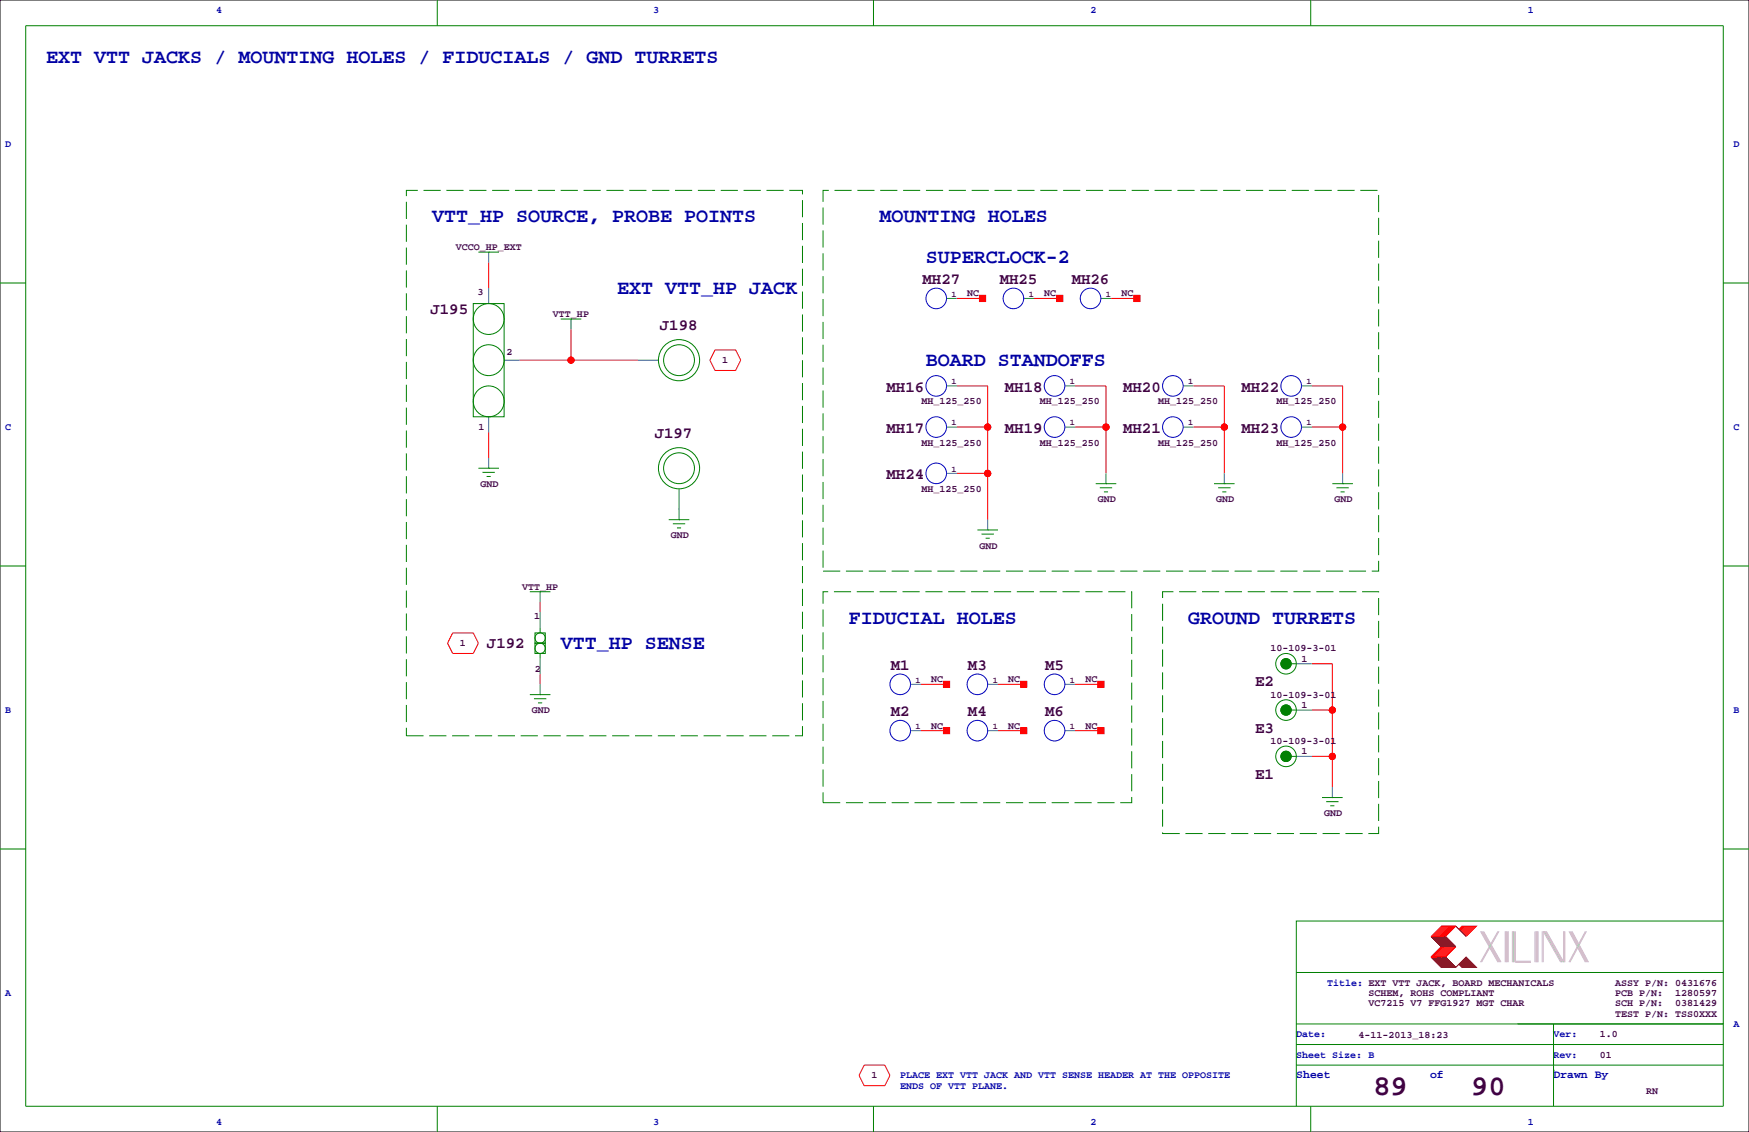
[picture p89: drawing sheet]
<svg xmlns="http://www.w3.org/2000/svg" width="432mm" height="279mm" viewBox="0 0 432 279" stroke-linecap="round" stroke-linejoin="round" font-family="sans-serif">
<defs><g id="words">
<g font-size="7.1" fill="#400040">
<text x="339.1" y="270.3">89</text>
<text x="363.2" y="270.3">90</text>
</g>
<g font-size="4.9" fill="#0000a0">
<text x="11.4" y="15.5">EXT VTT JACKS / MOUNTING HOLES / FIDUCIALS / GND TURRETS</text>
<text x="106.7" y="54.9">VTT_HP SOURCE, PROBE POINTS</text>
<text x="217.2" y="54.9">MOUNTING HOLES</text>
<text x="228.6" y="65">SUPERCLOCK-2</text>
<text x="152.4" y="72.7">EXT VTT_HP JACK</text>
<text x="228.6" y="90.4">BOARD STANDOFFS</text>
<text x="209.5" y="153.9">FIDUCIAL HOLES</text>
<text x="293.4" y="153.9">GROUND TURRETS</text>
<text x="138.4" y="160.3">VTT_HP SENSE</text>
</g>
<g font-size="3.9" fill="#400040">
<text x="227.8" y="70.1">MH27</text>
<text x="246.8" y="70.1">MH25</text>
<text x="264.6" y="70.1">MH26</text>
<text x="106.3" y="77.5">J195</text>
<text x="162.9" y="81.5">J198</text>
<text x="218.9" y="96.7">MH16</text>
<text x="248.1" y="96.7">MH18</text>
<text x="277.3" y="96.7">MH20</text>
<text x="306.5" y="96.7">MH22</text>
<text x="218.9" y="106.9">MH17</text>
<text x="248.1" y="106.9">MH19</text>
<text x="277.3" y="106.9">MH21</text>
<text x="306.5" y="106.9">MH23</text>
<text x="161.6" y="108.2">J197</text>
<text x="218.9" y="118.3">MH24</text>
<text x="120.2" y="160">J192</text>
<text x="219.9" y="165.3">M1</text>
<text x="239" y="165.3">M3</text>
<text x="258" y="165.3">M5</text>
<text x="309.9" y="169.4">E2</text>
<text x="219.9" y="176.8">M2</text>
<text x="239" y="176.8">M4</text>
<text x="258" y="176.8">M6</text>
<text x="309.9" y="180.8">E3</text>
<text x="309.9" y="192.2">E1</text>
</g>
<g font-size="2.8" fill="#0000a0">
<text x="320" y="266.1">Sheet</text>
<text x="353.1" y="266.1">of</text>
<text x="383.5" y="266.1">Drawn By</text>
</g>
<g font-size="2.5" fill="#0000a0">
<text x="53.3" y="3.3">4</text>
<text x="161.3" y="3.3">3</text>
<text x="269.2" y="3.3">2</text>
<text x="377.2" y="3.3">1</text>
<text x="1.3" y="36.3">D</text>
<text x="428" y="36.3">D</text>
<text x="1.3" y="106.2">C</text>
<text x="428" y="106.2">C</text>
<text x="1.3" y="176">B</text>
<text x="428" y="176">B</text>
<text x="1.3" y="245.9">A</text>
<text x="327.7" y="243.3">Title: EXT VTT JACK, BOARD MECHANICALS</text>
<text x="320" y="256">Date:</text>
<text x="383.5" y="256">Ver:</text>
<text x="428" y="253.5">A</text>
<text x="320" y="261.1">Sheet Size: B</text>
<text x="383.5" y="261.1">Rev:</text>
<text x="222.2" y="266.2">PLACE EXT VTT JACK AND VTT SENSE HEADER AT THE OPPOSITE</text>
<text x="222.2" y="268.7">ENDS OF VTT PLANE.</text>
<text x="53.3" y="277.6">4</text>
<text x="161.3" y="277.6">3</text>
<text x="269.2" y="277.6">2</text>
<text x="377.2" y="277.6">1</text>
</g>
<g font-size="2.5" fill="#400040">
<text x="112.5" y="61.7">VCCO_HP_EXT</text>
<text x="117.9" y="72.7">3</text>
<text x="238.8" y="73.2">NC</text>
<text x="257.8" y="73.2">NC</text>
<text x="276.9" y="73.2">NC</text>
<text x="136.5" y="78.2">VTT_HP</text>
<text x="125" y="87.6">2</text>
<text x="178.3" y="89.7">1</text>
<text x="227.5" y="99.8">MH_125_250</text>
<text x="256.8" y="99.8">MH_125_250</text>
<text x="286" y="99.8">MH_125_250</text>
<text x="315.2" y="99.8">MH_125_250</text>
<text x="118.1" y="106.2">1</text>
<text x="227.5" y="110">MH_125_250</text>
<text x="256.8" y="110">MH_125_250</text>
<text x="286" y="110">MH_125_250</text>
<text x="315.2" y="110">MH_125_250</text>
<text x="118.6" y="120.1">GND</text>
<text x="227.5" y="121.4">MH_125_250</text>
<text x="271" y="124">GND</text>
<text x="300.2" y="124">GND</text>
<text x="329.4" y="124">GND</text>
<text x="165.6" y="132.8">GND</text>
<text x="241.8" y="135.4">GND</text>
<text x="128.9" y="145.5">VTT_HP</text>
<text x="131.9" y="152.7">1</text>
<text x="113.6" y="159.5">1</text>
<text x="313.7" y="160.8">10-109-3-01</text>
<text x="132.1" y="165.9">2</text>
<text x="321.3" y="163.3">1</text>
<text x="229.9" y="168.4">NC</text>
<text x="248.9" y="168.4">NC</text>
<text x="268" y="168.4">NC</text>
<text x="313.7" y="172.2">10-109-3-01</text>
<text x="131.3" y="176">GND</text>
<text x="229.9" y="179.8">NC</text>
<text x="248.9" y="179.8">NC</text>
<text x="268" y="179.8">NC</text>
<text x="321.3" y="174.8">1</text>
<text x="313.7" y="183.6">10-109-3-01</text>
<text x="321.3" y="186.2">1</text>
<text x="326.9" y="201.4">GND</text>
<text x="337.8" y="245.9">SCHEM, ROHS COMPLIANT</text>
<text x="398.8" y="243.3">ASSY P/N: 0431676</text>
<text x="398.8" y="245.9">PCB P/N:</text>
<text x="413.6" y="245.9">1280597</text>
<text x="337.8" y="248.4">VC7215 V7 FFG1927 MGT CHAR</text>
<text x="398.8" y="248.4">SCH P/N:</text>
<text x="398.8" y="251">TEST P/N: TSS0XXX</text>
<text x="413.6" y="248.4">0381429</text>
<text x="335.4" y="256.3">4-11-2013_18:23</text>
<text x="395" y="256">1.0</text>
<text x="395" y="261.1">01</text>
<text x="215.2" y="266.2">1</text>
<text x="406.4" y="270">RN</text>
</g>
<g font-size="2.1" fill="#400040">
<text x="234.9" y="73.2">1</text>
<text x="254" y="73.2">1</text>
<text x="273.1" y="73.2">1</text>
<text x="234.9" y="94.8">1</text>
<text x="264.2" y="94.8">1</text>
<text x="293.4" y="94.8">1</text>
<text x="322.6" y="94.8">1</text>
<text x="234.9" y="105">1</text>
<text x="264.2" y="105">1</text>
<text x="293.4" y="105">1</text>
<text x="322.6" y="105">1</text>
<text x="234.9" y="116.4">1</text>
<text x="226.1" y="168.5">1</text>
<text x="245.1" y="168.5">1</text>
<text x="264.2" y="168.5">1</text>
<text x="226.1" y="179.9">1</text>
<text x="245.1" y="179.9">1</text>
<text x="264.2" y="179.9">1</text>
</g>
</g></defs>
<path d="M0 0h431.8v279.4h-431.8z" fill="none" stroke="#000" stroke-width=".25"/>
<g fill="none" stroke="#f00" stroke-width=".25">
<path d="M120.6 64.8v6.3M236.2 73.7h6.4M255.3 73.7h6.3M274.3 73.7h6.4M128.3 88.9h29.2M141 81.3v7.6M176.5 86.4h5.1l1.3 2.5-1.3 2.5h-5.1l-1.2-2.5zM236.2 95.2h7.6v33.1M265.4 95.2h7.6v21.6M294.6 95.2h7.7v21.6M323.8 95.2h7.7v21.6M120.6 106.7v6.3"/>
<path d="M236.2 116.8h7.6M236.2 105.4h7.6M265.4 105.4h7.6M294.6 105.4h7.7M323.8 105.4h7.7M167.6 125.7h.1M111.8 156.2h5l1.3 2.6-1.3 2.5h-5l-1.3-2.5zM133.3 148.6v2.5M133.3 166.4v2.5M227.3 168.9h6.4M246.4 168.9h6.3M265.4 168.9h6.4"/>
<path d="M323.8 163.8h5.1v30.5M323.8 175.3h5.1M227.3 180.3h6.4M246.4 180.3h6.3M265.4 180.3h6.4M323.8 186.7h5.1M355.9 233.7l-2.6 2.5h3.6l2.5-2.5M355.9 228.6h3.5l-2.5 2.5h-3.6zM356.1 233.7l-2.5 2.5M356.1 228.6l-2.5 2.5M356.4 233.7l-2.6 2.5M356.4 228.6l-2.6 2.5"/>
<path d="M356.6 233.7l-2.5 2.5M356.6 228.6l-2.5 2.5M356.9 233.7l-2.6 2.5M356.9 228.6l-2.6 2.5M357.1 233.7l-2.5 2.5M357.1 228.6l-2.5 2.5M357.4 233.7l-2.6 2.5M357.4 228.6l-2.6 2.5M357.6 233.7l-2.5 2.5M357.6 228.6l-2.5 2.5M357.9 233.7l-2.6 2.5M357.9 228.6l-2.6 2.5"/>
<path d="M358.1 233.7l-2.5 2.5M358.1 228.6l-2.5 2.5M358.4 233.7l-2.5 2.5M358.4 228.6l-2.5 2.5M358.6 233.7l-2.5 2.5M358.6 228.6l-2.5 2.5M358.9 233.7l-2.5 2.5M358.9 228.6l-2.5 2.5M359.2 233.7l-2.6 2.5M359.2 228.6l-2.6 2.5M360.2 229.4l.7-.8h3.6l-2.6 2.5M361.2 228.6l-.8 .8"/>
<path d="M361.4 228.6l-1 1M361.7 228.6l-1 1M361.9 228.6l-1.2 1.3M362.2 228.6l-1.3 1.3M362.5 228.6l-1.6 1.5M362.7 228.6l-1.5 1.5M363 228.6l-1.8 1.8M363.2 228.6l-1.8 1.8M363.5 228.6l-2.1 2M363.7 228.6l-2 2M364 228.6l-2.3 2.3M364.2 228.6l-2.3 2.3"/>
<path d="M213.4 262.9h5l1.3 2.5-1.3 2.6h-5l-1.3-2.6z"/>
<circle cx="141" cy="88.9" r=".76"/>
<circle cx="243.8" cy="116.8" r=".76"/>
<circle cx="243.8" cy="105.4" r=".76"/>
<circle cx="273.1" cy="105.4" r=".76"/>
<circle cx="302.3" cy="105.4" r=".76"/>
<circle cx="331.5" cy="105.4" r=".76"/>
<circle cx="328.9" cy="175.3" r=".76"/>
<circle cx="328.9" cy="186.7" r=".76"/>
</g>
<g fill="#f00" stroke="#f00" stroke-width=".25">
<path d="M241.8 72.9h1.5v1.5h-1.5z" fill-rule="evenodd"/>
<path d="M232.9 179.6h1.5v1.5h-1.5z" fill-rule="evenodd"/>
<path d="M232.9 168.1h1.5v1.6h-1.5z" fill-rule="evenodd"/>
<path d="M252 168.1h1.5v1.6h-1.5z" fill-rule="evenodd"/>
<path d="M271 168.1h1.5v1.6h-1.5z" fill-rule="evenodd"/>
<path d="M271 179.6h1.5v1.5h-1.5z" fill-rule="evenodd"/>
<path d="M260.9 72.9h1.5v1.5h-1.5z" fill-rule="evenodd"/>
<path d="M279.9 72.9h1.5v1.5h-1.5z" fill-rule="evenodd"/>
<path d="M252 179.6h1.5v1.5h-1.5z" fill-rule="evenodd"/>
<circle cx="141" cy="88.9" r=".76"/>
<circle cx="243.8" cy="116.8" r=".76"/>
<circle cx="243.8" cy="105.4" r=".76"/>
<circle cx="331.5" cy="105.4" r=".76"/>
<circle cx="328.9" cy="186.7" r=".76"/>
<circle cx="328.9" cy="175.3" r=".76"/>
<circle cx="273.1" cy="105.4" r=".76"/>
<circle cx="302.3" cy="105.4" r=".76"/>
</g>
<g fill="none" stroke="#008080" stroke-width=".25">
<path d="M120.6 62.2v2.6M120.6 71.1v3.8M141 78.7v2.6M233.7 73.7h2.5M252.7 73.7h2.6M271.8 73.7h2.5M124.5 88.9h3.8M157.5 88.9h5.1M233.7 95.2h2.5M262.9 95.2h2.5M292.1 95.2h2.5M321.3 95.2h2.5"/>
<path d="M120.6 102.9v3.8M120.6 113v2.6M233.7 105.4h2.5M233.7 116.8h2.5M262.9 105.4h2.5M273 116.8v2.6M292.1 105.4h2.5M302.3 116.8v2.6M321.3 105.4h2.5M331.5 116.8v2.6M167.6 120.7v7.6M243.8 128.3v2.5"/>
<path d="M133.3 146v2.6M133.3 151.1v3.8M133.3 162.6v3.8M133.3 168.9v2.5M224.8 168.9h2.5M243.8 168.9h2.6M262.9 168.9h2.5M320 163.8h3.8M320 175.3h3.8M224.8 180.3h2.5M243.8 180.3h2.6M262.9 180.3h2.5"/>
<path d="M320 186.7h3.8M328.9 194.3v2.5"/>
</g>
<g fill="none" stroke="#008000" stroke-width=".25">
<path d="M6.3 6.4h419.1v266.6h-419.1zM107.9 0v6.4M215.6 0v6.4M323.6 0v6.4M0 69.8h6.3M116.8 74.9h7.7v28h-7.7zM118.1 62.2h5.1M120.6 62.2h.1M138.4 78.7h5.1M141 78.7h.1M425.4 69.8h6.4M118.1 115.6h5.1"/>
<path d="M119.1 116.6h3.1M120.1 117.6h1.1M120.6 115.6h.1M270.5 119.4h5.1M273 119.4h.1M299.7 119.4h5.1M302.3 119.4h.1M328.9 119.4h5.1M331.5 119.4h.1M0 139.7h6.3M165.1 128.3h5.1M166.1 129.3h3.1"/>
<path d="M167.1 130.3h1M167.6 128.3h.1M241.3 130.8h5.1M242.3 131.8h3.1M243.3 132.8h1M243.8 130.8h.1M271.5 120.4h3.1M272.5 121.4h1.1M300.7 120.4h3.1M301.8 121.4h1M329.9 120.4h3.1M331 121.4h1"/>
<path d="M425.4 139.7h6.4M130.8 146h5.1M132.1 158.8h2.5v2.5h-2.5zM132.1 156.2h2.5v2.6h-2.5zM133.3 146h.1M133.3 154.9v1.3M315 158.8h.1M130.8 171.4h5.1M131.8 172.5h3.1M132.8 173.5h1.1M133.3 171.4h.1M133.3 161.3v1.3"/>
<path d="M315 170.2h.1M318.8 163.8h1.2M318.8 175.3h1.2M320 160h.1M320 171.4h.1M323.8 160h.1M323.8 171.4h.1M315 181.6h.1M318.8 186.7h1.2M320 182.9h.1M323.8 182.9h.1M326.4 196.8h5.1"/>
<path d="M327.4 197.9h3.1M328.4 198.9h1M328.9 196.8h.1M0 209.5h6.3M425.4 209.5h6.4M425.4 227.3h-105.4v35.6M320 257.8h105.4M320 252.7h105.4M320 240h105.4M383.5 252.7v20.3M107.9 273v6.4M215.6 273v6.4"/>
<path d="M320 262.9v10.1M320 262.9h105.4M323.6 273v6.4M383.5 264.2h.1"/>
<circle cx="120.6" cy="78.7" r="3.8"/>
<circle cx="120.6" cy="99.1" r="3.8"/>
<circle cx="120.6" cy="88.9" r="3.8"/>
<circle cx="167.6" cy="88.9" r="3.8"/>
<circle cx="167.6" cy="88.9" r="5.1"/>
<circle cx="167.6" cy="115.6" r="3.8"/>
<circle cx="167.6" cy="115.6" r="5.1"/>
<circle cx="133.3" cy="157.5" r="1.27"/>
<circle cx="133.3" cy="160" r="1.27"/>
<circle cx="317.5" cy="163.8" r="1.27"/>
<circle cx="317.5" cy="175.3" r="1.27"/>
<circle cx="317.5" cy="175.3" r="2.54"/>
<circle cx="317.5" cy="163.8" r="2.54"/>
<circle cx="317.5" cy="186.7" r="1.27"/>
<circle cx="317.5" cy="186.7" r="2.54"/>
</g>
<g fill="none" stroke="#00f" stroke-width=".25">
<circle cx="231.1" cy="73.7" r="2.54"/>
<circle cx="250.2" cy="73.7" r="2.54"/>
<circle cx="269.2" cy="73.7" r="2.54"/>
<circle cx="231.1" cy="95.2" r="2.54"/>
<circle cx="260.4" cy="95.2" r="2.54"/>
<circle cx="289.6" cy="95.2" r="2.54"/>
<circle cx="318.8" cy="95.2" r="2.54"/>
<circle cx="231.1" cy="116.8" r="2.54"/>
<circle cx="231.1" cy="105.4" r="2.54"/>
<circle cx="260.4" cy="105.4" r="2.54"/>
<circle cx="289.6" cy="105.4" r="2.54"/>
<circle cx="318.8" cy="105.4" r="2.54"/>
<circle cx="222.3" cy="168.9" r="2.54"/>
<circle cx="241.3" cy="168.9" r="2.54"/>
<circle cx="260.4" cy="168.9" r="2.54"/>
<circle cx="222.3" cy="180.3" r="2.54"/>
<circle cx="241.3" cy="180.3" r="2.54"/>
<circle cx="260.4" cy="180.3" r="2.54"/>
</g>
<g fill="none" stroke="#800000" stroke-width=".25">
<path d="M353.3 236.2l2.6 2.6h3.5M353.3 231.1l2.6 2.6M353.6 231.1l2.5 2.6M353.6 236.2l2.5 2.6M353.8 231.1l2.6 2.6M353.8 236.2l2.6 2.6M354.1 231.1l2.5 2.6M354.1 236.2l2.5 2.6M354.3 231.1l2.6 2.6M354.3 236.2l2.6 2.6M354.6 231.1l2.5 2.6M354.6 236.2l2.5 2.6"/>
<path d="M354.8 231.1l2.6 2.6M354.8 236.2l2.6 2.6M355.1 231.1l2.5 2.6M355.1 236.2l2.5 2.6M355.3 231.1l2.6 2.6M355.3 236.2l2.6 2.6M355.6 231.1l2.5 2.6M355.6 236.2l2.5 2.6M355.9 231.1l2.5 2.6M355.9 236.2l2.5 2.6M356.1 231.1l2.5 2.6M356.1 236.2l2.5 2.6"/>
<path d="M356.4 231.1l2.5 2.6M356.4 236.2l2.5 2.6M356.6 231.1l2.6 2.6M356.6 236.2l2.6 2.6M356.9 231.1l2.5 2.6M356.9 236.2l2.5 2.6M359.4 228.6l2.5 2.5M360.2 238l.7 .8h3.6l-2.6-2.6-2.5 2.6M360.4 237.7l1 1.1M360.4 238l.8 .8M360.7 237.5l1.2 1.3M360.7 237.7l1 1.1"/>
<path d="M360.9 237.2l1.6 1.6M360.9 237.5l1.3 1.3M361.2 237l1.8 1.8M361.2 237.2l1.5 1.6M361.4 236.7l2.1 2.1M361.4 237l1.8 1.8M361.7 236.5l2.3 2.3M361.7 236.7l2 2.1M361.9 236.5l2.3 2.3"/>
</g>
<g fill="none" stroke="#c0c0c0" stroke-width=".25">
<path d="M365.5 229.9l4.3 7.6M365.8 229.9l4.3 7.6M366 229.9l4.3 7.6M366.3 229.9l4.3 7.6M369.8 229.9l-4.3 7.6M370.1 229.9l-4.3 7.6M371.6 229.9v7.6M371.9 229.9v7.6M372.1 229.9v7.6M372.4 229.9v7.6M373.4 229.9v7.6M373.6 229.9v7.6"/>
<path d="M373.9 229.9v7.6M374.1 229.9v7.6h3.9M374.1 237.2h3.9M379 229.9v7.6M379.2 229.9v7.6M379.5 229.9v7.6M379.7 229.9v7.6M380.7 229.9v7.6M381 237.5v-7.6l4.3 7.6M381.3 229.9l4.3 7.6M381.5 229.9l4.3 7.6M381.8 229.9l4.3 7.6v-7.6"/>
<path d="M386.3 229.9v7.6M387.3 229.9l4.1 7.6M387.6 229.9l4.1 7.6M387.9 229.9l4 7.6M388.1 229.9l4.1 7.6M391.4 229.9l-4.1 7.6M391.7 229.9l-4.1 7.6"/>
</g>
<g fill="#008000" stroke="#008000" stroke-width=".25">
<circle cx="317.5" cy="163.8" r="1.27"/>
<circle cx="317.5" cy="175.3" r="1.27"/>
<circle cx="317.5" cy="186.7" r="1.27"/>
</g>
<path d="M100.3 47h97.8v134.6h-97.8zM203.2 47h137.2v94h-137.2zM203.2 146h76.2v52.1h-76.2zM287 146h53.4v59.7h-53.4z" fill="none" stroke="#008000" stroke-width=".25" stroke-dasharray="4.2 1.4" stroke-linecap="butt"/>
<use href="#words"/>
</svg>
